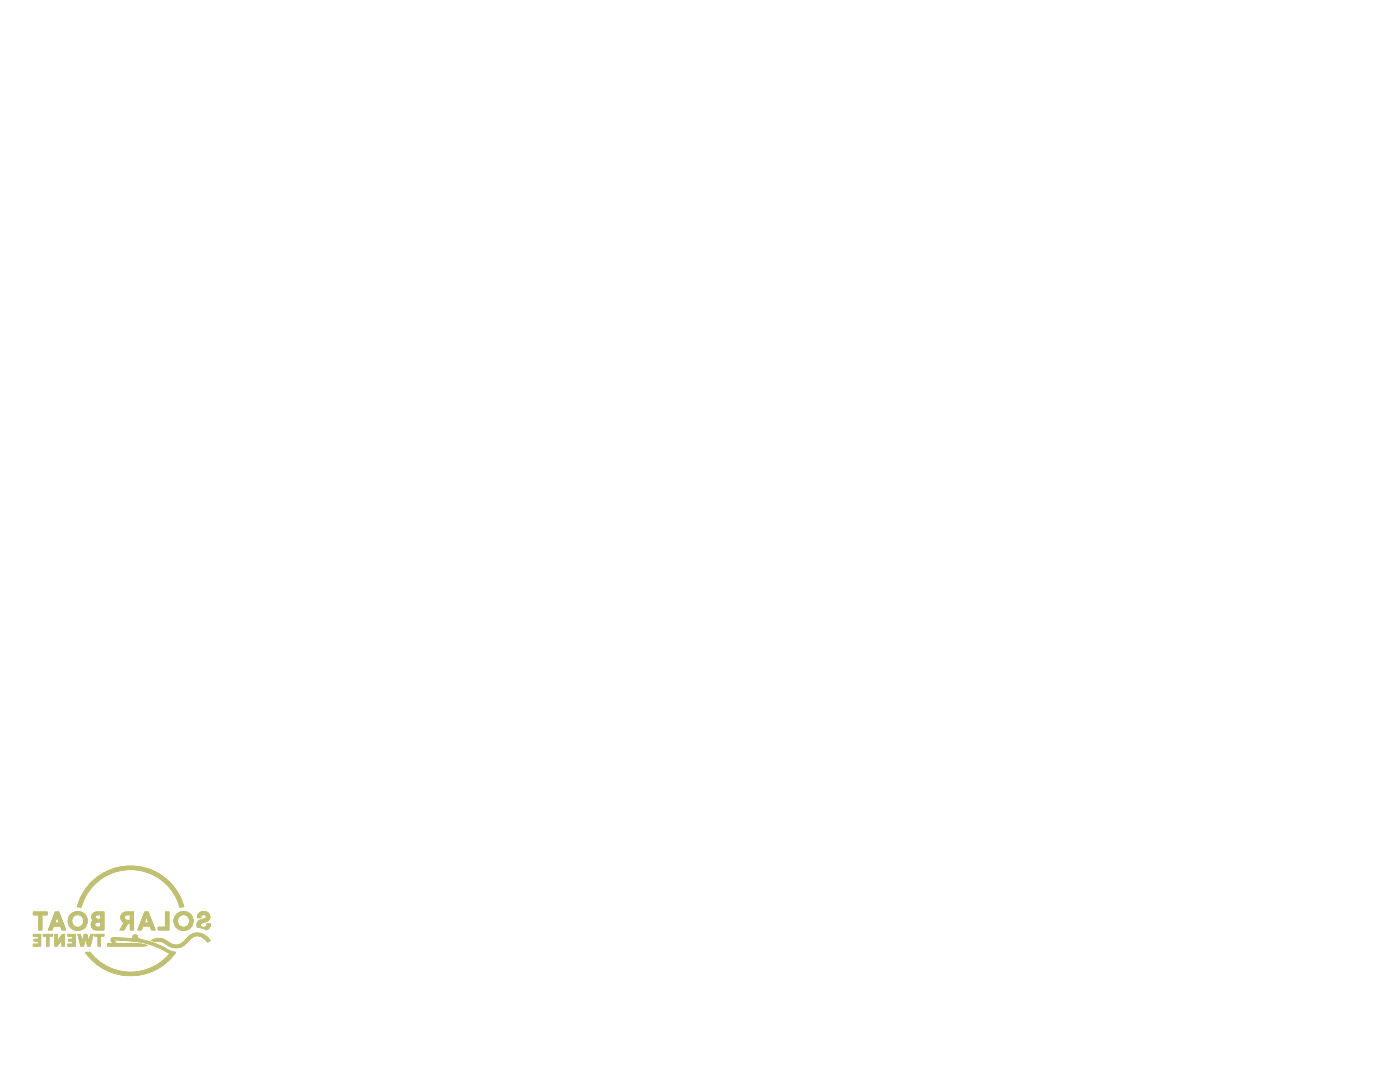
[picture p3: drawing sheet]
<svg xmlns="http://www.w3.org/2000/svg" width="279mm" height="216mm" viewBox="0 0 279 216" stroke-linecap="round" stroke-linejoin="round" font-family="sans-serif">
<g fill="none" stroke="#c0c073" stroke-width=".2">
<path d="M15.8 180h.7M15.8 179.9h.8M15.8 179.8h.8M15.8 179.7h.9M15.9 179.7h.8M15.9 179.6h.8M16 179.5h.7M16 179.5h.8M16 179.4h.8M16 179.3h.8M16.1 179.2h.8M16.1 179.1h.8"/>
<path d="M16.1 179.1h.9M16.2 179h.8M16.2 178.9h.8M16.3 178.8h.8M16.3 178.7h.8M16.3 178.6h.9M16.4 178.6h.8M16.5 178.5h.8M16.5 178.4h.8M16.5 178.4h.9M16.5 178.3h.9M16.6 178.2h.8"/>
<path d="M16.7 178.1h.8M16.7 178h.9M16.7 179.5l-.8 .1M16.8 177.9h.9M16.8 177.8h.9M16.9 177.7h.9M16.9 177.6h1M17 179h-.9M17 177.6h.9M17 177.5h.9M17 177.5h1M17.1 178.8l-.9 .1"/>
<path d="M17.1 177.4h1M17.2 177.3h.9M17.2 178.6l-.9 .1M17.2 177.2h1M17.3 178.5h-.9M17.3 177.2h.9M17.3 177.1h.9M17.4 178.3h-.9M17.4 177h.9M17.4 177h1M17.5 178.1l-.9 .1M17.5 176.9h1"/>
<path d="M17.5 176.8h1M17.6 176.8h1M17.6 177.9l-.9 .1M17.7 176.7h1M17.7 176.6h1M17.8 176.5h1M17.9 176.5h1M17.9 176.4h1M18 176.3h1M18 177.4h-.9M18 176.3h1.1M18.1 176.2h1.1"/>
<path d="M18.2 176.1h1M18.2 176.1h1.1M18.3 177.1h-.9M18.3 176h1.1M18.4 175.9h1.1M18.4 176.9h-.9M18.5 175.8h1.1M18.6 175.7h1.1M18.6 176.7h-1M18.7 175.6h1.1M18.8 175.6h1.1M18.8 176.5l-1.1 .1"/>
<path d="M18.8 175.5h1.2M18.9 175.4h1.2M18.9 175.4h1.3M19 176.4h-1.1M19.1 175.3h1.3M19.1 175.2h1.3M19.1 176.2h-1M19.2 175.2h1.3M19.3 175.1h1.3M19.4 176h-1.2M19.4 175h1.3M19.6 174.9h1.3"/>
<path d="M19.6 174.9h1.4M19.6 175.8h-1.2M19.6 174.8h1.5M19.8 175.7h-1.2M19.8 174.7h1.4M19.9 174.7h1.4M20 175.5h-1.2M20.1 174.6h1.5M20.1 174.5h1.5M20.2 174.5h1.5M20.3 175.3h-1.3M20.4 174.4h1.6"/>
<path d="M20.4 174.3h1.7M20.6 175.1h-1.3M20.6 174.2h1.8M20.7 174.2h1.8M20.8 174.1h1.8M20.8 175h-1.3M21 174h1.9M21.1 174h1.9M21.2 174.8h-1.5M21.2 173.9h2M21.4 173.8h2.2M21.5 174.6h-1.5"/>
<path d="M21.5 173.8h2.3M21.8 173.7h2.6M21.8 173.6h2.9M21.9 174.4h-1.7M21.9 173.6h3.1M22 173.6h8.1M22.2 173.5h7.7M22.3 174.3h-1.8M22.3 173.4h7.5M22.5 173.4h7.2M22.7 173.3h6.7M22.8 174.1h-1.9"/>
<path d="M22.8 173.3h6.5M22.9 173.2h6.3M23.1 173.2h5.9M23.3 173.1h5.5M23.5 173.9h-2.3M23.5 173.1h5.1M23.7 173h4.7M24.1 173h3.9M24.2 173.7h-2.6M24.3 172.9h3.5M24.6 172.9h2.9M24.9 172.9h2.3"/>
<path d="M27.1 173.6h3.1M27.4 173.6h2.9M27.7 173.7h2.7M27.9 173.7h2.7M28.3 173.8h2.3M28.5 173.8h2.2M28.6 173.9h2.3M28.9 173.9h2M29.1 174h1.9M29.2 174h1.9M29.3 174.1h2M29.5 174.1h1.8"/>
<path d="M29.6 174.2h1.8M29.7 174.2h1.7M29.9 174.3h1.7M30 174.3h1.7M30.1 174.4h1.6M30.2 174.4h1.7M30.4 174.5h1.5M30.5 174.5h1.5M30.6 174.6h1.4M30.6 174.6h1.6M30.8 174.7h1.4M30.9 174.7h1.4"/>
<path d="M30.9 174.8h1.5M31.1 174.8h1.3M31.1 174.9h1.4M31.2 174.9h1.3M31.3 175h1.4M31.4 175h1.3M31.5 175.1h1.3M31.5 175.1h1.4M31.6 175.2h1.3M31.7 175.2h1.3M31.8 175.3h1.2M31.8 175.3h1.3"/>
<path d="M32 175.4h1.1M32 175.4h1.2M32 175.5h1.3M32.2 175.5h1.1M32.2 175.6h1.2M32.3 175.6h1.1M32.3 175.7h1.2M32.4 175.7h1.2M32.5 175.8h1.1M32.5 175.8h1.2M32.6 175.9h1.1M32.7 175.9h1"/>
<path d="M32.7 176h1.1M32.7 176h1.2M32.9 176.1h1M32.9 176.2h1.1M33 176.2h1.1M33 176.3h1.1M33.1 176.3h1M33.1 176.4h1.1M33.2 176.4h1M33.2 176.5h1.1M33.3 176.5h1M33.3 176.5l1.1 .1"/>
<path d="M33.4 176.6h1M33.4 176.7h1M33.5 176.7h1M33.6 176.8h.9M33.6 176.8h1M33.6 176.9h1M33.7 176.9h.9M33.7 177h1M33.8 177.1h1M33.9 177.1h.9M33.9 177.2h.9M33.9 177.2l1 .1"/>
<path d="M33.9 177.2h1M34 177.3h1M34.1 177.4h.9M34.1 177.5h1M34.2 177.5h.9M34.2 177.6h.9M34.3 177.6h.8M34.3 177.7h.9M34.3 177.8h1M34.4 177.8h.9M34.4 177.9h.9M34.5 177.9h.9"/>
<path d="M34.5 178h.9M34.6 178.1h.8M34.6 178.1h.9M34.7 178.3h.8M34.7 178.2h.8M34.7 178.3h.9M34.8 178.4h.8M34.8 178.5h.9M34.8 178.4h.9M34.9 178.6h.8M34.9 178.6h.9M35 178.7h.8"/>
<path d="M35 178.8h.9M35.1 178.9h.8M35.1 179h.9M35.1 179h.8M35.1 179.1h.9M35.2 179.2h.8M35.2 179.1h.8M35.3 179.3h.8M35.3 179.5h.9M35.3 179.4h.9M35.4 179.5h.8M35.4 179.7h.8"/>
<path d="M35.4 179.6h.8M35.5 179.7h.8M35.5 179.9h.8M35.5 179.8h.8M35.5 179.9h.9M35.6 180h.8M6.6 188.8h1.5M6.6 188.7h1.5M6.6 188.6h1.5M6.6 188.5h1.5M6.6 188.4h1.5M6.6 186.8h1.5"/>
<path d="M6.6 186.7h1.5M6.6 186.6h1.5M6.6 186.5h1.5M6.6 186.4h1.5M6.6 182.3h2.8M6.6 182.2h2.8M6.6 182.1h2.8M6.6 182h2.8M6.6 182.5h2.8M6.6 182.4h2.8M6.8 187.8h1.3M6.8 187.7h1.3"/>
<path d="M6.8 187.6h1.3M6.8 187.5h1.3M6.8 187.4h1.3M7.6 187.4h.5M7.7 188.3h.4M7.7 188.2h.4M7.7 188.1h.4M7.7 188h.4M7.7 187.9h.4M7.7 187.8h.4M7.7 187.3h.4M7.7 187.2h.4"/>
<path d="M7.7 187.1h.4M7.7 187h.4M7.7 186.9h.4M7.7 185.5h.7M7.7 185.4h.7M7.7 185.3h.7M7.7 185.2h.7M7.7 185.1h.7M7.7 185h.7M7.7 184.9h.7M7.7 184.8h.7M7.7 184.7h.7"/>
<path d="M7.7 184.6h.7M7.7 184.5h.7M7.7 184.4h.7M7.7 184.3h.7M7.7 184.2h.7M7.7 184.1h.7M7.7 184h.7M7.7 183.9h.7M7.7 183.8h.7M7.7 183.7h.7M7.7 183.6h.7M7.7 183.5h.7"/>
<path d="M7.7 183.4h.7M7.7 183.3h.7M7.7 183.2h.7M7.7 183.1h.7M7.7 183h.7M7.7 182.9h.7M7.7 182.8h.7M7.7 182.7h.7M7.7 182.6h.7M8.6 186.8h1.9M8.6 186.7h1.9M8.6 186.6h1.9"/>
<path d="M8.6 186.5h1.9M8.6 186.4h1.9M9.3 188.8h.5M9.3 188.7h.5M9.3 188.6h.5M9.3 188.5h.5M9.3 188.4h.5M9.3 188.3h.5M9.3 188.2h.5M9.3 188.1h.5M9.3 188h.5M9.3 187.9h.5"/>
<path d="M9.3 187.8h.5M9.3 187.7h.5M9.3 187.6h.5M9.3 187.5h.5M9.3 187.4h.5M9.3 187.3h.5M9.3 187.2h.5M9.3 187.1h.5M9.3 187h.5M9.3 186.9h.5M9.4 182.5l-2.8 .1M9.6 185.6h.8"/>
<path d="M9.7 185.5h.7M9.8 185.3h.7M9.8 185.1h.7M9.8 185.1h.8M9.9 185h.7M9.9 184.9h.7M9.9 184.9h.8M10 184.8h2.8M10 184.7h2.8M10 184.6h2.8M10 184.6h2.7M10.1 184.5h2.6"/>
<path d="M10.1 184.4h2.6M10.1 184.4h2.5M10.1 184.3h2.5M10.2 184.2h2.4M10.2 184.1l2.4 .1M10.2 184.1h.7M10.2 184.1h.8M10.3 184h.7M10.3 183.9h.7M10.3 183.8h.7M10.3 183.7h.8M10.4 183.7h.7"/>
<path d="M10.4 183.6h.7M10.4 183.6h.8M10.5 185.4h-.8M10.5 183.5h.7M10.5 183.4h.7M10.5 185.2h-.7M10.5 183.3h.7M10.6 183.2h.7M10.6 183.1h.7M10.6 183h.7M10.7 183h.7M10.7 183h1.4"/>
<path d="M10.7 182.9h1.4M10.7 182.8h1.4M10.7 182.7l1.4 .1M10.8 182.7h1.2M10.8 182.6h1.2M10.8 182.5l1.2 .1M10.8 182.5h1.1M10.8 182.4h1.1M10.9 182.3h1M10.9 182.2h.9M11 188.8h.4M11 188.7h.5"/>
<path d="M11 188.6h.5M11 188.5h.6M11 188.4h.7M11 188.3h.7M11 188.2h.8M11 188.1h.8M11 188.1h.9M11 188h.9M11 188h1M11 187.9h1M11 187.8h.4M11 187.7h.4"/>
<path d="M11 187.6h.4M11 187.5h.4M11 187.4h.4M11 187.3h.4M11 187.2h.4M11 187.1h.4M11 187h.4M11 186.9h.4M11 186.8h.4M11 186.7h.4M11 186.6h.4M11 186.5h.4"/>
<path d="M11 186.4h.4M11 182.2h.8M11 182.1h.8M11 182l.8 .1M11 182h.7M11.2 183.4l-.7 .1M11.3 183.2l-.8 .1M11.4 183h.7M11.5 188.7l-.5 .1M11.5 183.2h.7M11.5 183.1h.7M11.5 187.8h.6"/>
<path d="M11.5 183.2l.8 .1M11.5 183.4h.8M11.5 183.3h.8M11.6 183.4l.7 .1M11.6 183.4h.7M11.6 187.6h.6M11.6 183.6h.8M11.6 183.6h.7M11.6 183.5h.7M11.7 187.6h.5M11.7 183.7h.7M11.7 187.5h.6"/>
<path d="M11.7 183.8h.7M11.7 187.4h.6M11.7 183.9h.8M11.7 183.9h.7M11.8 188.2l-.8 .1M11.8 187.4h1.1M11.8 184h.7M11.8 183.9h.7M11.8 184.1h.8M11.8 184.1h.7M11.9 187.3h1M11.9 187.2h1"/>
<path d="M11.9 187.1h1M12 187.1h.9M12 187h.9M12.1 186.9h.8M12.1 187.7h-.5M12.1 184.9h.8M12.1 184.8h.7M12.2 186.8h.7M12.2 185h.7M12.2 186.7h.7M12.2 185.1h.8M12.3 186.7h.6"/>
<path d="M12.3 185.2h.7M12.3 185.1h.7M12.3 185.3h.7M12.3 186.6h.6M12.3 186.5h.6M12.3 185.4h.8M12.4 188.7h.5M12.4 188.6h.5M12.4 188.5h.5M12.4 188.4h.5M12.4 188.3h.5M12.4 188.2h.5"/>
<path d="M12.4 188.1h.5M12.4 188h.5M12.4 187.9h.5M12.4 187.8h.5M12.4 187.7h.5M12.4 187.6h.5M12.4 187.5h.5M12.4 187.4h.5M12.4 186.5h.5M12.4 185.5h.7M12.4 188.8h.5M12.9 187.3l-1.1 .1"/>
<path d="M13.5 188.8h1.5M13.5 188.7h1.5M13.5 188.6h1.5M13.5 188.5h1.5M13.5 188.4h1.5M13.5 186.8h1.5M13.5 186.7h1.5M13.5 186.6h1.5M13.5 186.5h1.5M13.5 186.4h1.5M13.6 184.1h.8M13.6 184h.7"/>
<path d="M13.6 183.9h.7M13.6 183.8h.7M13.6 183.7h.7M13.6 183.6h.7M13.6 183.5h.7M13.7 184.3h.7M13.7 184.2h.7M13.7 184.1h.7M13.7 183.4h.7M13.7 183.3h.7M13.7 187.8h1.3M13.7 187.7h1.3"/>
<path d="M13.7 187.6h1.3M13.7 187.5h1.3M13.7 187.4h1.3M13.7 183.2h.7M13.7 184.5h.8M13.7 184.4h.8M13.7 183h.8M13.8 184.6h.8M13.8 183h.7M13.8 183h.8M13.8 184.7h.9M13.8 182.8h.9"/>
<path d="M13.8 182.9h.9M13.9 184.8h.9M13.9 184.8h.8M13.9 184.8l1 .1M13.9 182.7h1M14 184.9h1M14 182.7h.9M14 182.6h1.1M14 185h1.1M14 185h1.3M14.1 185h2.9M14.1 182.5h2.9"/>
<path d="M14.1 185.1h2.8M14.1 182.5h2.8M14.2 185.1h2.6M14.2 182.4h2.7M14.2 185.2h2.6M14.2 182.3h2.6M14.3 182.3h2.5M14.3 185.3h2.4M14.3 182.3h2.4M14.4 185.3h2.3M14.4 182.2h2.3M14.4 185.3h2.2"/>
<path d="M14.4 183.2l-.7 .1M14.5 185.4h2M14.5 182.2h2M14.5 187.4h.5M14.5 183.1h-.8M14.5 188.3h.5M14.5 188.2h.5M14.5 188.1h.5M14.5 188h.5M14.5 187.9h.5M14.5 187.8h.5M14.5 187.3h.5"/>
<path d="M14.5 187.2h.5M14.5 187.1h.5M14.5 187h.5M14.5 186.9h.5M14.5 182.1h2M14.6 185.5h1.8M14.6 182.9h-.8M14.6 182.1h1.8M14.7 185.5h1.6M14.8 185.5h1.4M14.8 182.7l-.9 .1M14.8 182h1.4"/>
<path d="M14.9 182h1.2M15 185.6h1M15.1 181.9h.9M15.2 185.7h.6M15.3 182.5l-1.3 .1M15.3 181.9h.4M15.4 180.9h.8M15.5 180.8h.8M15.5 186.4l.6 .1M15.5 180.7h.8M15.5 180.6h.8M15.6 186.5h.5"/>
<path d="M15.6 180.6h.7M15.6 180.5h.7M15.6 186.7h.5M15.6 186.6l.5 .1M15.6 186.6h.5M15.6 180.4h.8M15.6 186.9h.5M15.6 186.8h.5M15.6 180.3h.8M15.7 187h.5M15.7 186.9h.4M15.7 182.5l1.3 .1"/>
<path d="M15.7 180.2h.8M15.7 180.1h.8M15.7 187.1h.5M15.7 185h1.3M15.7 180h.8M15.8 187.3h.5M15.8 187.2h.4M15.8 187.5h.5M15.8 187.4h.5M15.8 187.6h.5M15.9 187.8h.5M15.9 187.8h.4"/>
<path d="M15.9 187.7h.4M15.9 185h1.1M15.9 188h1M15.9 187.9h1M16 188h.8M16 188h.9M16 188.2h.8M16 188.1h.8M16 184.9h1M16 182.6h1M16 188.4h.8M16 188.3h.8"/>
<path d="M16.1 188.5h.6M16.1 182.7h1M16.1 181h.1M16.1 188.7h.6M16.1 188.8h.6M16.2 182.7l1 .1M16.2 184.8h.9M16.3 184.8h.9M16.3 182.8h.9M16.3 182.9h.9M16.4 184.6h.8M16.4 182.9h.8"/>
<path d="M16.4 180.4l-.8 .1M16.5 187.8h.4M16.5 184.6h.7M16.5 183h.7M16.5 180.2l-.9 .1M16.5 187.7h.5M16.5 187.6h.5M16.5 184.5h.8M16.5 183h.8M16.5 187.5h.5M16.5 187.4h.5M16.5 184.4h.8"/>
<path d="M16.5 183.1h.8M16.6 187.4h.4M16.6 187.3h.9M16.6 184.3h.7M16.6 183.2h.7M16.6 187.2h.9M16.6 184.3h.8M16.6 183.2h.8M16.7 187.1h.8M16.7 187h.8M16.7 184.2h.7M16.7 183.4h.7"/>
<path d="M16.7 183.3h.7M16.7 188.7l-.6 .1M16.7 186.9h.8M16.7 186.9h.7M16.7 184.1h.7M16.7 184h.7M16.7 183.9h.7M16.7 183.8h.7M16.7 183.7h.7M16.7 183.6h.7M16.7 183.5h.7M16.7 188.6h-.6"/>
<path d="M16.7 186.8h.7M16.7 186.7h.7M16.8 186.6h.6M16.8 186.5h.6M16.8 186.4h.5M17 190h1M17.1 190.1h.9M17.1 187.5h.5M17.1 187.4h.5M17.1 184.8l-1 .1M17.1 190.1h1M17.2 187.6h.4"/>
<path d="M17.2 190.2h.9M17.2 187.8h.5M17.2 187.7h.5M17.2 184.7h-.9M17.2 190.2h1M17.2 187.9h1M17.2 190.3h1M17.3 188h.9M17.3 190.3l.9 .1M17.3 188.2h.8M17.3 188.1h.9M17.3 190.4h1"/>
<path d="M17.4 188.3h.7M17.4 190.4h.9M17.4 188.5h.7M17.4 188.4h.7M17.4 184.1l-.7 .1M17.4 190.5h1M17.4 188.7h.6M17.4 188.6h.7M17.4 190.5l1 .1M17.5 188.8h.5M17.5 188.7h.5M17.5 190.6h.9"/>
<path d="M17.5 190.6h1M17.5 190.7h1.1M17.6 190.8h1M17.7 190.8h1M17.7 190.9h1.1M17.8 187.8h.4M17.8 187.7h.5M17.8 190.9h1M17.8 187.6h.5M17.8 191h1M17.9 187.5h.4M17.9 187.4h.4"/>
<path d="M17.9 187.4h.5M17.9 191l1 .1M17.9 187.3h.5M17.9 187.2h.5M17.9 191.1h1M17.9 187.1h.5M17.9 191.1h1.1M18 187h.4M18 186.9h.5M18 191.2h1M18 186.7h.5M18 191.2l1.1 .1"/>
<path d="M18.1 186.7h.4M18.1 186.6h.5M18.1 186.5h.5M18.1 186.4h.5M18.1 191.3h1M18.1 191.3h1.1M18.2 191.4h1.1M18.2 188l-.9 .1M18.2 184.8h.7M18.2 184.7h.7M18.2 184.6h.7M18.2 184.5h.7"/>
<path d="M18.2 184.4h.7M18.2 184.3h.7M18.2 184.8l.9 .1M18.2 184.8h.8M18.2 184.2h.8M18.2 191.5h1.1M18.3 185h2.4M18.3 185h1M18.3 184.9h.8M18.3 184.1h.8M18.3 184.1h.9M18.3 191.5h1.1"/>
<path d="M18.3 183.2h.8M18.3 183.1h.7M18.3 183h.7M18.3 182.9h.7M18.3 182.8h.7M18.3 182.7h.8M18.4 185.1h2.3M18.4 183.9h2.3M18.4 183.3h.8M18.4 183.2l.7 .1M18.4 182.7h.8M18.4 182.6h.8"/>
<path d="M18.4 191.6h1.1M18.4 183.4h1.1M18.4 183.4h.9M18.4 182.5h2.3M18.4 185.2h2.3M18.4 183.8h2.3M18.4 183.4h2.3M18.4 182.4h2.3M18.4 191.6h1.2M18.5 185.3h2.2M18.5 183.5h2.2M18.5 191.7h1.1"/>
<path d="M18.5 186.8h-.5M18.5 183.7h2.2M18.5 183.6h2.2M18.5 182.3h2.2M18.6 186.6l-.5 .1M18.6 185.3h2.1M18.6 183.7h2.1M18.6 183.6h2.1M18.6 191.8h1.2M18.6 182.3h2.1M18.6 185.4h2.1M18.6 182.2h2.1"/>
<path d="M18.7 191.9h1.1M18.7 182.2h2M18.8 185.5h1.9M18.8 191.9l1.2 .1M18.8 182.1h1.9M18.8 192h1.2M18.9 192h1.2M18.9 186.8h1.8M18.9 186.7h1.8M18.9 186.6h1.8M18.9 186.5h1.8M18.9 186.4h1.8"/>
<path d="M18.9 192.1h1.2M18.9 185.5h1.8M18.9 192.1l1.3 .1M19 182h1.7M19.1 184.1l-.9 .1M19.1 192.2h1.2M19.1 182.7l-.8 .1M19.1 192.2h1.3M19.1 192.3h1.4M19.2 182h1.5M19.3 192.3h1.2M19.3 192.4h1.3"/>
<path d="M19.3 192.4h1.4M19.4 192.5h1.4M19.5 192.5h1.4M19.6 188.8h.4M19.6 188.7h.4M19.6 188.6h.4M19.6 188.5h.4M19.6 188.4h.4M19.6 188.3h.4M19.6 188.2h.4M19.6 188.1h.4M19.6 188h.4"/>
<path d="M19.6 187.9h.4M19.6 187.8h.4M19.6 187.7h.4M19.6 187.6h.4M19.6 187.5h.4M19.6 187.4h.4M19.6 187.3h.4M19.6 187.2h.4M19.6 187.1h.4M19.6 187h.4M19.6 186.9h.4M19.6 192.6h1.3"/>
<path d="M19.6 192.6l1.5 .1M19.7 192.7h1.4M19.8 192.7h1.4M19.8 192.8h1.4M19.9 192.8l1.5 .1M20 183.4h.7M20 192.9h1.5M20 185h.7M20 184.9h.7M20 184.8h.7M20 184.7h.7M20 184.6h.7"/>
<path d="M20 184.5h.7M20 184.4h.7M20 184.3h.7M20 184.2h.7M20 184.1h.7M20 183.3h.7M20 183.2h.7M20 183.1h.7M20 183h.7M20 182.9h.7M20 182.8h.7M20 182.7h.7"/>
<path d="M20 182.6h.7M20.1 192.9h1.5M20.1 193h1.6M20.2 193h1.6M20.3 193.1h1.6M20.4 193.1h1.6M20.4 193.2h1.8M20.6 193.2h1.7M20.6 193.3h1.8M20.7 193.3l1.9 .1M20.7 184h-2.4M20.7 182.5l-2.3 .1"/>
<path d="M20.9 193.4h1.8M20.9 193.4h1.9M21 193.5h1.9M21.1 193.5l2.1 .1M21.2 193.6h2.1M21.3 193.6h2.2M21.4 193.7h2.2M21.5 188.8h7M21.5 188.7h7.8M21.5 188.7h7.9M21.5 188.6h7.8M21.5 188.5h7.5"/>
<path d="M21.5 188.5h7.3M21.5 188.5h7.1M21.5 188.4h7M21.5 188.3h6.6M21.5 188.3h6.4M21.5 188.3h6.1M21.5 193.7h2.5M21.6 193.8h2.6M21.8 193.8h2.6M21.8 193.9h3.1M22 193.9h3.4M22.1 194h7.9"/>
<path d="M22.2 187.7h.6M22.2 187.6h.6M22.2 187.5h6.2M22.2 187.4h6M22.2 187.4h5.8M22.2 187.4h5.7M22.2 187.8h.6M22.2 187.3h5.5M22.2 194h7.7M22.3 187.8h.6M22.3 187.2h3.5M22.3 187.9h.7"/>
<path d="M22.3 187.2h3M22.3 187.2h2.4M22.3 194.1h7.5M22.4 188h.6M22.5 187.1h1M22.5 188.1h.6M22.5 188.2h.6M22.6 187.1h.2M22.6 194.1h6.9M22.7 194.2h6.7M22.8 194.2h6.5M23 187.6h5.6"/>
<path d="M23.1 194.3h5.9M23.2 194.3h5.7M23.3 194.4h5.5M23.5 194.4h5.1M23.6 187.6h5.1M23.9 194.5h4.3M23.9 185.6h.9M24 185.5h.8M24.1 185.3h.8M24.1 194.5h3.9M24.1 183.2l.8 .1M24.1 183.2h.7"/>
<path d="M24.1 183.1h.7M24.1 183h.7M24.1 182.9h.8M24.2 185.2h.7M24.2 183.4l.8 .1M24.2 183.4h.7M24.2 183.3h.7M24.2 182.8h.7M24.2 182.7h.8M24.2 185.1h.8M24.2 183.6h.9M24.2 183.5h.8"/>
<path d="M24.2 182.7h.9M24.2 182.6h.9M24.2 187.6h4.6M24.2 185h.8M24.2 183.6h2.5M24.3 185h.8M24.3 183.7h2.4M24.3 182.5h2.4M24.3 194.6h3.5M24.3 184.9h.8M24.3 182.4h2.4M24.4 184.8h.7"/>
<path d="M24.4 183.8h2.3M24.4 182.3h2.3M24.4 184.8h.8M24.4 183.9h2.3M24.4 184.7h.8M24.5 184.6h.8M24.5 183.9h2.2M24.5 182.2h2.2M24.6 184.5h.7M24.6 184h2.1M24.6 184.4h.8M24.6 182.2h2.1"/>
<path d="M24.6 184.1h2.1M24.6 182.1h2.1M24.7 184.3h.8M24.7 184.2h2M24.7 184.1h2M24.7 182.1h2M24.8 184.1h1.9M24.9 187.7h4.3M24.9 185.4h-.8M24.9 182.9h-.8M24.9 194.6h2.3M24.9 182h1.8"/>
<path d="M24.9 182.7l-.7 .1M25.1 182h1.6M25.3 194.7h1.5M26 187.8h3.3M26 185.5h.7M26 185.4h.7M26 185.3h.7M26 185.2h.7M26 185.1h.7M26 185h.7M26 184.9h.7M26 184.8h.7"/>
<path d="M26 184.7h.7M26 184.6h.7M26 184.5h.7M26 184.4h.7M26 184.3h.7M26 183.6h.7M26 183.5h.7M26 183.4h.7M26 183.3h.7M26 183.2h.7M26 183.1h.7M26 183h.7"/>
<path d="M26 182.9h.7M26 182.8h.7M26 182.7h.7M26 182.6h.7M26.5 187.8h3M26.5 187h.9M26.5 186.9h.9M26.5 187.1l1 .1M26.5 187.1h1M26.5 186.8h.9M26.6 187.2h1M26.6 186.7h.8"/>
<path d="M26.6 186.7h.7M26.7 182.5l-2.5 .1M26.7 193.9h3.4M26.7 186.6h.5M26.8 186.5h.4M26.9 186.5h.1M27 187.8h2.6M27.3 187.9h2.6M27.5 185.5h.8M27.6 185.5h.7M27.6 185.4h.7M27.6 185.3h.7"/>
<path d="M27.6 185.2h.8M27.7 185.1h.7M27.7 185h.7M27.7 185h.8M27.7 193.8h2.7M27.7 184.9h.8M27.8 184.8h2.9M27.8 184.7h2.8M27.9 188h2.1M27.9 184.6h2.7M27.9 184.5h2.7M27.9 184.4h2.6"/>
<path d="M27.9 193.8h2.6M28 184.3h2.5M28 184.2h2.4M28.1 188h2M28.1 184.1h.7M28.1 183.9h.7M28.1 183.9h.8M28.2 183.7h.7M28.2 183.7h.8M28.3 185.5l-.8 .1M28.3 183.6h.7M28.3 188l2.1 .1"/>
<path d="M28.3 183.5h.7M28.3 183.4h.7M28.3 183.4h.8M28.4 183.3h.7M28.4 183.2h.7M28.4 183.2h.8M28.5 183.1h.7M28.5 183h.7M28.5 183h1.5M28.5 193.7h2.2M28.5 182.9h1.4M28.6 182.8h1.3"/>
<path d="M28.6 182.7h1.3M28.6 188.1h1.9M28.6 182.6h1.2M28.6 193.6h2.2M28.7 182.5h1.1M28.7 182.4h1M28.7 182.3h1M28.8 182.3h.9M28.8 193.6h2.1M28.8 182.2h.9M28.8 188.1h1.8M28.8 184h-.7"/>
<path d="M28.8 182.1h.8M28.9 182h.7M28.9 183.8h-.7M29 188.2h1.7M29.1 188.7l-7.6 .1M29.1 183.2l-.7 .1M29.2 188.2l1.7 .1M29.2 193.5h1.9M29.3 183h.7M29.3 193.4h1.9M29.3 183.1h.7M29.3 183.2l.8 .1"/>
<path d="M29.3 183.2h.7M29.4 183.4h.7M29.4 183.3h.7M29.4 193.4h1.9M29.4 188.3h1.6M29.4 183.4l.8 .1M29.5 183.6h.7M29.5 183.5h.7M29.5 183.7h.7M29.5 183.7h.8M29.6 188.3h1.5M29.6 183.9h.7"/>
<path d="M29.6 183.8h.7M29.6 184h.8M29.7 184.1h.7M29.7 188.4h1.6M29.7 193.3h1.8M29.8 193.2h1.7M30 188.5h1.4M30 184.8l.7 .1M30 185h.7M30 184.9h.7M30 185.1h.8M30 185l.8 .1"/>
<path d="M30.1 188.5h1.4M30.1 185.2h.7M30.1 185.1h.7M30.1 193.1h1.6M30.1 185.3h.8M30.2 185.4h.7M30.2 185.3h.7M30.2 188.5h1.4M30.2 187.6h2.9M30.2 185.5h.7M30.2 193.1h1.6M30.2 187.6h2.8"/>
<path d="M30.2 185.5l.8 .1M30.3 187.7h2.9M30.3 193h1.6M30.3 193.9h-3.2M30.3 188.6h1.5M30.4 187.6h2.5M30.4 187.5h2.5M30.5 187.8h2.8M30.5 192.9h1.5M30.6 188.7h1.3M30.6 192.9h1.5M30.6 188.7h1.4"/>
<path d="M30.6 187.8h2.7M30.6 187.4h2.1M30.6 193.7h-2.5M30.7 188.7l1.5 .1M30.7 187.8h2.7M30.7 187.4h1.9M30.8 192.8h1.5M30.9 187.9h.4M30.9 187.4h1.6M30.9 192.7h1.4M30.9 188.8h1.3M31 192.7h1.4"/>
<path d="M31 193.5l-2.1 .1M31.1 188.8h1.2M31.1 188.9h1.3M31.2 187.3h1M31.2 192.6h1.3M31.3 192.5h1.3M31.3 188.9l1.2 .1M31.4 193.3l-1.9 .1M31.4 187.2h.6M31.4 192.4h1.4M31.4 189h1.2M31.5 192.4h1.3"/>
<path d="M31.5 189h1.2M31.6 185.5h2.1M31.6 185.4h2.1M31.6 185.3h2.1M31.6 185.2h2.1M31.6 185.1h2.1M31.6 185h2.1M31.6 192.3h1.3M31.6 189.1h1.2M31.7 193.2h-1.8M31.8 192.2h1.2M31.8 189.2h1.1"/>
<path d="M31.9 189.2h1M32 192.1h1.2M32 189.2h1M32 193h-1.6M32 192h1.2M32 189.3h1.1M32.1 192h1.2M32.1 187.9h1.4M32.2 189.4h1M32.2 192.8l-1.5 .1M32.2 191.9h1.2M32.3 189.4h1"/>
<path d="M32.3 191.8h1.2M32.3 188h1.3M32.3 189.4l1.1 .1M32.4 191.7h1.2M32.5 188h1.1M32.5 192.6l-1.4 .1M32.5 191.7h1.1M32.5 189.5h1M32.5 188l1.2 .1M32.5 191.6h1.2M32.6 189.5h1M32.6 189.6h1"/>
<path d="M32.7 188.1h1.1M32.7 192.5h-1.4M32.7 191.5h1.1M32.7 189.6l1.1 .1M32.7 188.1h1.2M32.8 191.5h1.1M32.8 188.2h1.1M32.8 189.7h1.1M32.9 188.2l1.2 .1M32.9 191.3h1.1M32.9 189.7h1.1M33 192.3h-1.4"/>
<path d="M33 189.8h1.1M33 188.3h1.1M33 185h.7M33 184.9h.7M33 184.8h.7M33 184.7h.7M33 184.6h.7M33 184.5h.7M33 184.4h.7M33 184.3h.7M33 184.2h.7M33 184.1h.7"/>
<path d="M33 184h.7M33 183.9h.7M33 183.8h.7M33 183.7h.7M33 183.6h.7M33 183.5h.7M33 183.4h.7M33 183.3h.7M33 183.2h.7M33 183.1h.7M33 183h.7M33 182.9h.7"/>
<path d="M33 182.8h.7M33 182.7h.7M33 182.6h.7M33 182.5h.7M33 182.3h.7M33 182.2h.7M33 182.1h.7M33 182h.7M33 182.4h.7M33 189.8l1.3 .1M33 188.3h1.2M33.1 191.2h1"/>
<path d="M33.1 188.4h1.3M33.1 191.1h1.1M33.2 192.1l-1.3 .1M33.2 191.1h1M33.2 189.9h1.2M33.2 188.5h1.3M33.2 189.9h1.4M33.3 188.5h1.4M33.3 191h1M33.3 190h1.8M33.3 190.9h1M33.4 188.5h1.5"/>
<path d="M33.4 191.9l-1.2 .1M33.4 188.6h3.4M33.4 190.8h1M33.5 190.1h1.5M33.5 190.8h.9M33.5 188.7h3.2M33.5 190.8h1M33.6 190.1h1.4M33.6 191.8h-1.3M33.6 188.7h3M33.6 190.6h1M33.7 188.7h2.9"/>
<path d="M33.7 190.2h1.3M33.7 190.5h1M33.7 191.6h-1.1M33.8 188.8h2.6M33.8 190.4h1M33.9 188.8h2.5M33.9 190.3h1M33.9 190.2h1M33.9 188.9h2.4M33.9 191.4h-1.1M34.1 188.9h2.1M34.1 191.2l-1.1 .1"/>
<path d="M34.3 189h1.7M34.3 191l-1.1 .1M34.4 189h1.6M34.4 190.9h-1M34.5 189.1h1.3M34.6 190.7h-1M34.7 190.5l-1 .1M34.7 184h.8M34.7 183.9h.7M34.7 183.8h.7M34.7 183.7h.7M34.7 183.6h.7"/>
<path d="M34.7 183.6h.8M34.8 184.2h.7M34.8 184.1l.7 .1M34.8 184.1h.7M34.8 183.5h.7M34.8 183.4h.7M34.8 183.3h.7M34.8 184.3l.8 .1M34.8 184.3h.7M34.8 183.2h.7M34.8 184.4h.8M34.8 183.2h.8"/>
<path d="M34.8 190.3l-.9 .1M34.9 184.6h.8M34.9 184.5h.8M34.9 183h.8M35 184.7h.9M35 182.8h.9M35 182.9h.8M35 184.8h.9M35 184.8l1 .1M35 182.7h1M35.1 182.7h1M35.1 185h1.1"/>
<path d="M35.1 184.9h1.1M35.1 182.6h1.1M35.1 185h1.3M35.2 185h2.9M35.2 182.5h2.9M35.2 182.5h2.8M35.3 185.1h2.7M35.3 182.4h2.7M35.3 185.2h2.6M35.3 182.3h2.6M35.4 182.3h2.5M35.4 185.3h2.4"/>
<path d="M35.4 182.3h2.4M35.5 188.5h1.3M35.5 185.3h2.3M35.5 182.2h2.3M35.5 185.3h2.2M35.5 183.2l-.7 .1M35.6 185.4h2.1M35.6 183.1h-.8M35.6 180.1h.8M35.6 182.2h2M35.7 188.5h1.2M35.7 180.2h.8"/>
<path d="M35.7 180.2h.7M35.7 182.1h1.9M35.7 180.4h.8M35.7 180.3h.8M35.7 185.5h1.8M35.7 180.4l.9 .1M35.7 182.1h1.8M35.8 182.9h-.9M35.8 180.6h.8M35.8 180.5h.8M35.8 188.5h1.1M35.8 185.5h1.6"/>
<path d="M35.8 180.7h.8M35.9 180.8h.7M35.9 185.5h1.5M35.9 180.9h.8M35.9 180.9h.7M35.9 182.7l-.9 .1M35.9 181h.2M35.9 182h1.4M36 188.3h1.1M36 182h1.2M36.1 188.3h1M36.2 185.6h.9"/>
<path d="M36.2 181.9h.9M36.3 188.2h.9M36.4 188.1h.9M36.4 185.7h.5M36.4 181.9h.4M36.5 182.5l-1.4 .1M36.6 188h.8M36.7 180.9l-.8 .1M36.7 187.8h.8M36.7 187.8h.9M36.8 187.8h.8M36.8 182.5l1.3 .1"/>
<path d="M36.9 185h1.2M36.9 187.6h.8M36.9 187.6h.9M37 187.6h.8M37 188.4h-1.1M37 185h1.1M37.1 187.4h.8M37.1 187.4h.9M37.1 182.6h1M37.1 184.9h1M37.2 188.2l-1 .1M37.2 182.7h1"/>
<path d="M37.2 187.3h.9M37.3 187.2h.8M37.3 182.7h.9M37.3 184.8h1M37.3 182.7l1 .1M37.4 188l-1 .1M37.4 184.8h.9M37.4 187.1h.9M37.4 184.7h.9M37.4 182.8h.9M37.4 187.1h1M37.4 182.9h.9"/>
<path d="M37.5 187.9h-.9M37.5 184.6h.8M37.5 182.9h.8M37.6 186.9h1M37.6 184.6h.8M37.6 183h.8M37.6 186.9h1.1M37.6 184.5h.8M37.6 184.4h.8M37.6 183.1h.8M37.7 187.7h-.9M37.7 184.4h.7"/>
<path d="M37.7 183.2h.7M37.7 184.3h.8M37.7 183.2h.8M37.8 184.3h.7M37.8 184.2h.7M37.8 183.4h.7M37.8 183.3h.7M37.8 186.7h3.3M37.8 184.1h.7M37.8 184h.7M37.8 183.6h.7M37.8 183.5h.7"/>
<path d="M37.8 186.7h3.2M37.8 183.9h.7M37.8 183.8h.7M37.8 183.7h.7M37.9 187.5h-.9M37.9 186.7h3.1M38 186.6h2.8M38 187.3l-.9 .1M38 186.5h2.8M38.1 186.5h2.6M38.1 186.5h2.5M38.2 184.8l-1 .1"/>
<path d="M38.3 187.1l-1 .1M38.3 186.4h2.1M38.4 186.4h2M38.5 184.3l-.8 .1M38.5 186.3h1.8M38.5 187h-1M38.7 186.2h1.3M38.8 186.2h1M39 186.8h-1.3M39.1 186.2h.4M39.3 184.8h.8M39.3 184.7h.7"/>
<path d="M39.3 184.6h.7M39.3 184.5h.7M39.3 184.4h.7M39.4 184.9h.8M39.4 184.8l.7 .1M39.4 184.8h.7M39.4 184.3h.7M39.4 184.2h.8M39.4 185h1M39.4 185h.9M39.4 184.1h1.1M39.4 183.1h.7"/>
<path d="M39.4 183h.7M39.4 182.9h.7M39.4 182.8h.7M39.4 184.1h1.2M39.4 182.7h.8M39.4 182.6h.9M39.5 183.9h1.6M39.5 183.9h1.7M39.5 182.5h2.3M39.5 183.9h1.8M39.5 182.4h2.2M39.6 182.3h2.1"/>
<path d="M39.7 186.8h1.4M39.7 183.7h1.8M39.7 182.3h1.9M39.7 182.2h1.9M39.8 183.7h1.8M39.8 182.2h1.7M39.8 185.1h2M39.8 182.1h1.7M39.9 182.1h1.5M40 186.9h1.2M40 183.6h1.7M40.1 185.1h1.7"/>
<path d="M40.1 182h1.2M40.1 186.9h1.2M40.1 184.3l-.8 .1M40.1 183.5h1.6M40.1 182h1.1M40.2 186.9h1.1M40.3 185.2h1.4M40.3 181.9h.7M40.3 187h1.1M40.4 184.1l-1 .1M40.4 187.1h1M40.4 182.5l-.9 .1"/>
<path d="M40.5 187.1h1M40.5 181.9h.3M40.5 185.3h1.2M40.5 183.4h1.3M40.6 187.1l.9 .1M40.6 185.3h1M40.6 183.4h1.2M40.7 187.2h.9M40.8 187.3h.9M40.8 185.3h.8M40.8 187.3l.9 .1M40.8 183.3h1"/>
<path d="M40.8 185.4h.7M40.8 185h1M40.8 182.5h1M40.9 187.4h.8M40.9 183.3h.9M41 187.4h.8M41 185h.9M41 184h-1.6M41 187.5h.8M41 185.5h.4M41 184.9h.9M41 183.2h.8"/>
<path d="M41 182.6h.8M41.1 187.6h.7M41.1 185.5h.2M41.1 182.7h.7M41.1 187.6h.8M41.1 184.9h.8M41.1 183.2h.7M41.2 187.7h.7M41.2 184.8h.7M41.2 183h.7M41.2 182.9h.7M41.2 182.8h.7"/>
<path d="M41.2 187.8h.6M41.2 184.8h.8M41.2 184.7h.8M41.3 187.8h.5M41.3 184.6h.7M41.3 187.8h.4M41.3 184.5h.7M41.3 184.4h.7M41.3 184.3h.7M41.4 188h.1M41.4 183.8h-1.8M41.7 187.9h-.4"/>
<path d="M41.7 183.6h-1.9M41.8 183.4l-1.6 .1M41.8 185l-2.4 .1M41.9 183.1h-.8"/>
</g>
</svg>
